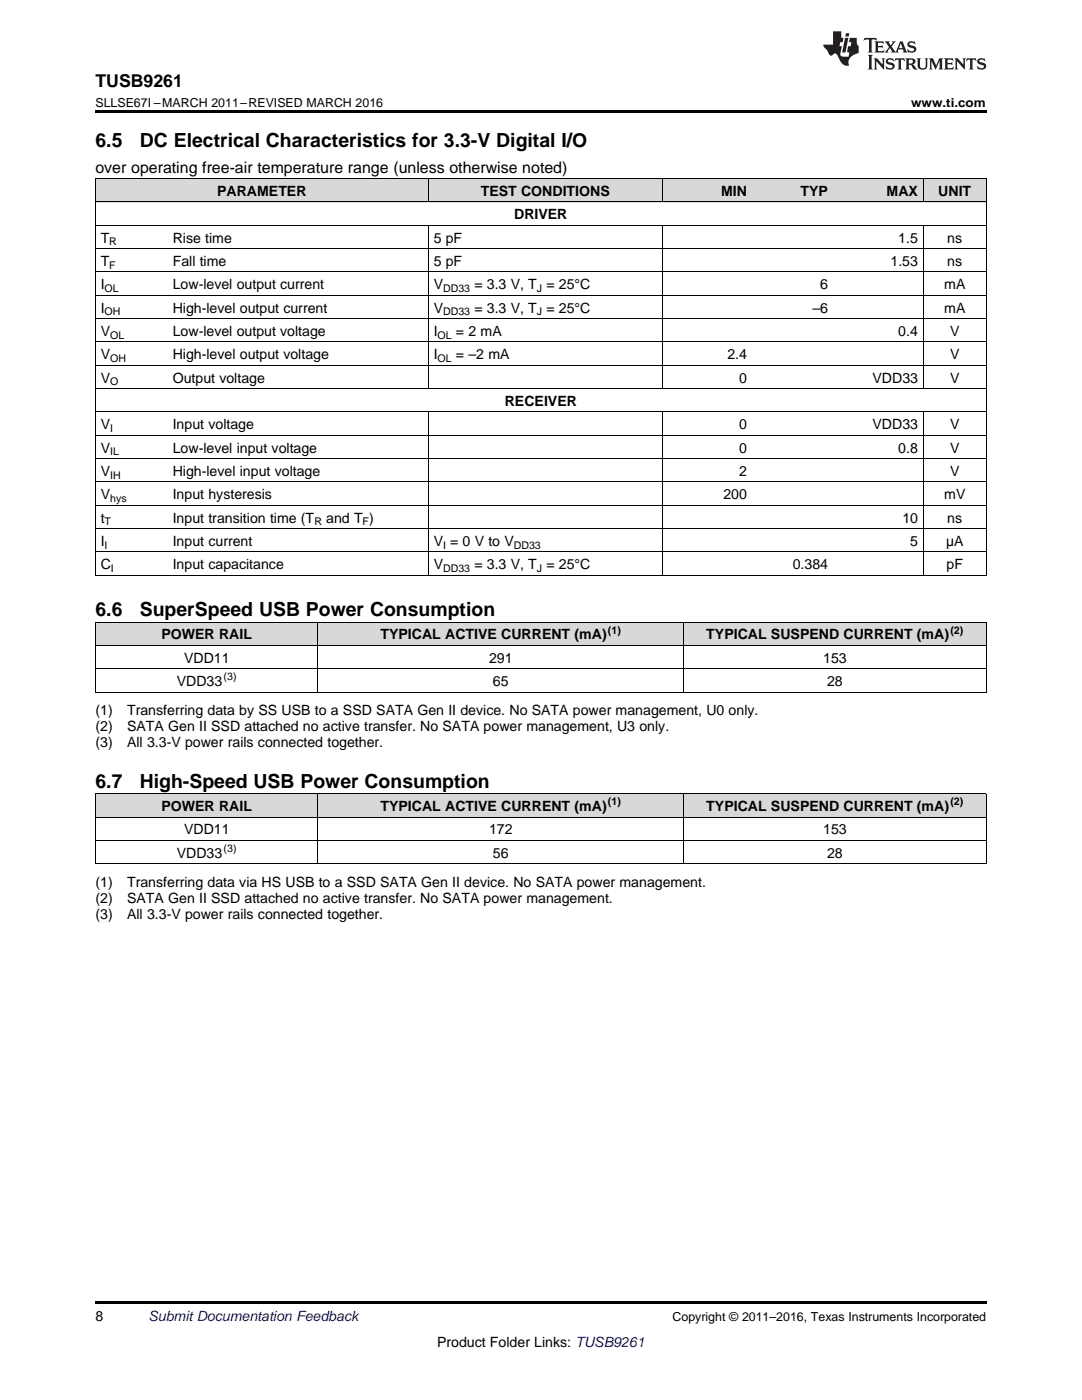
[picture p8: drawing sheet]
<svg xmlns="http://www.w3.org/2000/svg" width="216mm" height="279mm" viewBox="0 0 216 279" stroke-linecap="round" stroke-linejoin="round" font-family="sans-serif">
<defs><g id="words">
<g font-size="3.9">
<text x="19" y="29.3">6.5</text>
<text x="27.9" y="29.3">DC Electrical Characteristics for 3.3-V Digital I/O</text>
<text x="19" y="122.9">6.6</text>
<text x="27.9" y="122.9">SuperSpeed USB Power Consumption</text>
<text x="19" y="157.2">6.7</text>
<text x="27.9" y="157.2">High-Speed USB Power Consumption</text>
</g>
<text font-size="3.5" x="19" y="17.3">TUSB9261</text>
<text font-size="3.2" x="19" y="34.4">over operating free-air temperature range (unless otherwise noted)</text>
<g font-size="2.8">
<text x="43.3" y="39.1">PARAMETER</text>
<text x="95.9" y="39.1">TEST CONDITIONS</text>
<text x="143.9" y="39.1">MIN</text>
<text x="159.7" y="39.1">TYP</text>
<text x="176.9" y="39.1">MAX</text>
<text x="187.2" y="39.1">UNIT</text>
<text x="102.6" y="43.7">DRIVER</text>
<text x="20.1" y="48.4">T</text>
<text x="20.1" y="53.1">T</text>
<text x="34.5" y="48.4">Rise time</text>
<text x="34.5" y="53.1">Fall time</text>
<text x="86.5" y="48.4">5 pF</text>
<text x="86.5" y="53.1">5 pF</text>
<text x="177.7" y="53.1">1.53</text>
<text x="179.2" y="48.4">1.5</text>
<text x="189" y="48.4">ns</text>
<text x="189" y="53.1">ns</text>
<text x="20.1" y="57.7">I</text>
<text x="34.5" y="57.7">Low-level output current</text>
<text x="86.5" y="57.7">V</text>
<text x="94.7" y="57.7">= 3.3 V, T = 25°C</text>
<text x="163.7" y="57.7">6</text>
<text x="188.4" y="57.7">mA</text>
<text x="20.1" y="62.4">I</text>
<text x="34.5" y="62.4">High-level output current</text>
<text x="86.5" y="62.4">V</text>
<text x="94.7" y="62.4">= 3.3 V, T = 25°C</text>
<text x="162.1" y="62.4">–6</text>
<text x="188.4" y="62.4">mA</text>
<text x="20.1" y="67">V</text>
<text x="20.1" y="71.7">V</text>
<text x="34.5" y="67">Low-level output voltage</text>
<text x="34.5" y="71.7">High-level output voltage</text>
<text x="86.5" y="67">I</text>
<text x="86.5" y="71.7">I</text>
<text x="91" y="67">= 2 mA</text>
<text x="91" y="71.7">= –2 mA</text>
<text x="145.1" y="71.7">2.4</text>
<text x="179.2" y="67">0.4</text>
<text x="189.6" y="67">V</text>
<text x="189.6" y="71.7">V</text>
<text x="20.1" y="76.3">V</text>
<text x="34.5" y="76.3">Output voltage</text>
<text x="147.5" y="76.3">0</text>
<text x="174.1" y="76.3">VDD33</text>
<text x="189.6" y="76.3">V</text>
<text x="100.7" y="81">RECEIVER</text>
<text x="20.1" y="85.7">V</text>
<text x="34.5" y="85.7">Input voltage</text>
<text x="147.5" y="85.7">0</text>
<text x="174.1" y="85.7">VDD33</text>
<text x="189.6" y="85.7">V</text>
<text x="20.1" y="90.3">V</text>
<text x="20.1" y="95">V</text>
<text x="34.5" y="90.3">Low-level input voltage</text>
<text x="34.5" y="95">High-level input voltage</text>
<text x="147.5" y="90.3">0</text>
<text x="147.5" y="95">2</text>
<text x="179.2" y="90.3">0.8</text>
<text x="189.6" y="90.3">V</text>
<text x="189.6" y="95">V</text>
<text x="20.1" y="99.6">V</text>
<text x="34.5" y="99.6">Input hysteresis</text>
<text x="144.4" y="99.6">200</text>
<text x="188.4" y="99.6">mV</text>
<text x="20.1" y="104.3">t</text>
<text x="34.5" y="104.3">Input transition time (T</text>
<text x="65.1" y="104.3">and T )</text>
<text x="180.1" y="104.3">10</text>
<text x="189" y="104.3">ns</text>
<text x="20.1" y="108.9">I</text>
<text x="20.1" y="113.6">C</text>
<text x="34.5" y="108.9">Input current</text>
<text x="34.5" y="113.6">Input capacitance</text>
<text x="86.5" y="108.9">V = 0 V to V</text>
<text x="86.5" y="113.6">V</text>
<text x="94.7" y="113.6">= 3.3 V, T = 25°C</text>
<text x="158.2" y="113.6">0.384</text>
<text x="181.6" y="108.9">5</text>
<text x="188.8" y="108.9">µA</text>
<text x="188.9" y="113.6">pF</text>
<text x="32.2" y="127.6">POWER RAIL</text>
<text x="75.9" y="127.6">TYPICAL ACTIVE CURRENT (mA)</text>
<text x="140.9" y="127.6">TYPICAL SUSPEND CURRENT (mA)</text>
<text x="35.3" y="136.9">VDD33</text>
<text x="36.7" y="132.3">VDD11</text>
<text x="97.6" y="132.3">291</text>
<text x="98.4" y="136.9">65</text>
<text x="164.3" y="132.3">153</text>
<text x="165" y="136.9">28</text>
<text x="19" y="142.8">(1)</text>
<text x="25.4" y="142.8">Transferring data by SS USB to a SSD SATA Gen II device. No SATA power management, U0 only.</text>
<text x="19" y="145.9">(2)</text>
<text x="19" y="149.1">(3)</text>
<text x="25.4" y="145.9">SATA Gen II SSD attached no active transfer. No SATA power management, U3 only.</text>
<text x="25.4" y="149.1">All 3.3-V power rails connected together.</text>
<text x="32.2" y="161.9">POWER RAIL</text>
<text x="75.9" y="161.9">TYPICAL ACTIVE CURRENT (mA)</text>
<text x="140.9" y="161.9">TYPICAL SUSPEND CURRENT (mA)</text>
<text x="36.7" y="166.5">VDD11</text>
<text x="97.6" y="166.5">172</text>
<text x="164.3" y="166.5">153</text>
<text x="35.3" y="171.2">VDD33</text>
<text x="98.4" y="171.2">56</text>
<text x="165" y="171.2">28</text>
<text x="19" y="177">(1)</text>
<text x="25.4" y="177">Transferring data via HS USB to a SSD SATA Gen II device. No SATA power management.</text>
<text x="19" y="180.2">(2)</text>
<text x="19" y="183.4">(3)</text>
<text x="25.4" y="180.2">SATA Gen II SSD attached no active transfer. No SATA power management.</text>
<text x="25.4" y="183.4">All 3.3-V power rails connected together.</text>
<text x="19" y="263.6">8</text>
<text x="87.2" y="268.9">Product Folder Links: TUSB9261</text>
</g>
<text font-size="2.8" fill="#0000c8" x="29.6" y="263.6">Submit Documentation Feedback</text>
<g font-size="2.5">
<text x="19" y="21.4">SLLSE67I –MARCH 2011–REVISED MARCH 2016</text>
<text x="181.8" y="21.4">www.ti.com</text>
<text x="134.2" y="263.6">Copyright © 2011–2016, Texas Instruments Incorporated</text>
</g>
<g font-size="2.1">
<text x="21.8" y="49">R</text>
<text x="21.8" y="53.6">F</text>
<text x="20.9" y="58.3">OL</text>
<text x="88.4" y="58.3">DD33</text>
<text x="107.1" y="58.3">J</text>
<text x="20.9" y="62.9">OH</text>
<text x="88.4" y="62.9">DD33</text>
<text x="107.1" y="62.9">J</text>
<text x="22" y="67.6">OL</text>
<text x="87.3" y="67.6">OL</text>
<text x="22" y="72.2">OH</text>
<text x="22" y="76.9">O</text>
<text x="87.3" y="72.2">OL</text>
<text x="22" y="86.2">I</text>
<text x="22" y="90.9">IL</text>
<text x="22" y="95.5">IH</text>
<text x="22" y="100.2">hys</text>
<text x="20.9" y="104.8">T</text>
<text x="62.7" y="104.8">R</text>
<text x="72.4" y="104.8">F</text>
<text x="20.9" y="109.5">I</text>
<text x="88.4" y="109.5">I</text>
<text x="102.5" y="109.5">DD33</text>
<text x="22.1" y="114.2">I</text>
<text x="88.4" y="114.2">DD33</text>
<text x="107.1" y="114.2">J</text>
<text x="121.3" y="126.5">(1)</text>
<text x="189.6" y="126.5">(2)</text>
<text x="44.6" y="135.8">(3)</text>
<text x="121.3" y="160.7">(1)</text>
<text x="189.6" y="160.7">(2)</text>
<text x="44.6" y="170">(3)</text>
</g>
</g></defs>
<g fill="#d8d8d8">
<path d="M19 158.5h44.5v4.6h-44.5z"/>
<path d="M63.5 158.5h72.9v4.6h-72.9z"/>
<path d="M136.4 158.5h60.4v4.6h-60.4z"/>
<path d="M19 124.2h44.5v4.7h-44.5z"/>
<path d="M63.5 124.2h72.9v4.7h-72.9z"/>
<path d="M136.4 124.2h60.4v4.7h-60.4z"/>
<path d="M19 35.7h14.4v4.7h-14.4z"/>
<path d="M33.4 35.7h52.1v4.7h-52.1z"/>
<path d="M85.5 35.7h46.7v4.7h-46.7z"/>
<path d="M132.2 35.7h17.9v4.7h-17.9z"/>
<path d="M150.1 35.7h16.2v4.7h-16.2z"/>
<path d="M166.3 35.7h18v4.7h-18z"/>
<path d="M184.3 35.7h12.5v4.7h-12.5z"/>
</g>
<g fill="#000">
<path d="M19 22h177.8v.5h-177.8zM19 114.8l.2 .1zM85.4 114.8l.1 .1zM132.1 114.8l.1 .1zM150 114.8l.1 .1zM166.2 114.8l.1 .1zM184.1 114.8l.2 .1zM196.7 114.8l.1 .1zM19 138.1l.2 .1zM136.3 138.1l.1 .1zM196.7 138.1l.1 .1zM19 172.4h.2z"/>
<path d="M136.3 172.4h.1zM196.7 172.4h.1zM19 259.7h177.8v.5h-177.8z"/>
</g>
<g fill="none" stroke="#000" stroke-width=".2">
<path d="M19 35.6h177.8M19.1 35.7v79.2M85.4 35.7v4.7M132.1 35.7v4.7M184.2 35.7v4.7M196.8 35.7v79.2M19 58.9h177.8M19 54.3h177.8M19 49.6h177.8M19 45h177.8M19 40.3h177.8M85.4 45v32.6"/>
<path d="M132.1 45v32.6M184.2 45v32.6M19 77.6h177.8M19 72.9h177.8M19 68.2h177.8M19 63.6h177.8M19 96.2h177.8M19 91.5h177.8M19 86.9h177.8M19 82.2h177.8M85.4 82.2v32.7M132.1 82.2v32.7"/>
<path d="M184.2 82.2v32.7M19 114.8h177.8M19 110.2h177.8M19 105.5h177.8M19 100.8h177.8M19 124.2h177.8v14M19 138.1h177.8M19 133.5h177.8M19 128.8h177.8M19.1 124.2v14M63.4 124.2v14M136.3 124.2v14"/>
<path d="M19 158.4h177.8v14M19.1 158.4v14M63.4 158.4v14M136.3 158.4v14M19 172.4h177.8M19 167.7h177.8M19 163.1h177.8"/>
</g>
<g fill="#231f20">
<path d="M172.5 7.6l-.1 .5 .4-.2h.6v.1v2.1l-.2 .4h.9l-.2-.4v-2.1l.1-.1h.5l.5 .2-.2-.5zM174.5 8.3l.2 .3v1.5l-.2 .4h1.8l.2-.6a1.04 1.04 0 0 1-1.3 .2v-.7h.6l.3 .2v-.6l-.3 .2h-.6v-.6l.8-.1 .4 .3-.2-.5zM176.5 8.3l.9 1.1-.9 1.1h.8l-.2-.2 .4-.7 .5 .7-.2 .2h1.5l-.2-.2 .2-.4h.9l.1 .4-.2 .2h1l-.3-.3-.7-1.9h-.5l-.9 2-.8-1 .9-1h-.8l.1 .3-.4 .5-.3-.6 .1-.2zM179.7 8.6l.4 1h-.7zM181.3 8.4a.63 .63 0 0 0-.2 .7 .63 .63 0 0 0 .6 .4l.6 .2 .1 .2a.75 .75 0 0 1-.7 .4 .75 .75 0 0 1-.6-.5l.1 .7 .1-.1a1.11 1.11 0 0 0 1.5-.6 1.13 1.13 0 0 0-1.2-.8l-.1-.4a1.04 1.04 0 0 1 1.2 .2l-.2-.5-.2 .1-.4-.2zM173.2 10.9l.2 .4v2.2l-.2 .4h1l-.3-.4v-2.2l.3-.4zM174.3 11.6l.3 .4v1.5l-.3 .4h.8l-.2-.4v-1.3l1.5 1.7v-1.9l.2-.4h-.7l.2 .4v.9l-1.1-1.3zM177 11.8a.62 .62 0 0 0-.2 .7 .62 .62 0 0 0 .6 .4l.6 .1 .1 .3a.76 .76 0 0 1-.7 .3 .76 .76 0 0 1-.7-.4l.2 .7 .1-.1a1.11 1.11 0 0 0 1.5-.6 1.13 1.13 0 0 0-1.2-.8l-.1-.4a1.04 1.04 0 0 1 1.2 .2l-.2-.6-.2 .1-.5-.1zM178.7 11.6l-.2 .6a.61 .61 0 0 1 .8-.3v1.6l-.2 .4h.9l-.2-.4v-1.6a.63 .63 0 0 1 .7 .3l-.1-.6zM180.6 11.6l.3 .4v1.5l-.3 .4h1l-.2-.2-.1-.8 .6 .2a.76 .76 0 0 0 1.2 .7l-1-1a.58 .58 0 0 0 .6-.5 .58 .58 0 0 0-.5-.6zM181.4 11.9h.1a.45 .45 0 0 1 .5 .1 .45 .45 0 0 1 .1 .5l-.8 .2zM182.9 11.6l.2 .2a2.17 2.17 0 0 0 .3 1.9 .99 .99 0 0 0 1.6-.6v-1.1l.2-.4h-.7l.2 .2a1.92 1.92 0 0 1-.2 1.8 .6 .6 0 0 1-.9-.5v-1.1l.2-.4zM185.4 11.6l.2 .4v1.5l-.2 .4h.7l-.2-.4v-1.4l.8 1.8 .8-1.8v1.4l-.2 .4h.9l-.2-.4v-1.5l.2-.4h-.8l-.6 1.5-.6-1.5zM188.4 11.6l.2 .4v1.5l-.2 .4h1.8l.1-.6a1.04 1.04 0 0 1-1.2 .1v-.6h.5l.4 .2v-.6l-.4 .2h-.5v-.7h.8l.3 .3-.1-.6zM190.5 11.6l.2 .4v1.5l-.2 .4h.7l-.2-.4v-1.3l1.5 1.7v-1.9l.2-.4h-.7l.2 .4v.9l-1.1-1.3zM192.9 11.6l-.1 .6a.61 .61 0 0 1 .7-.3l.1 1.6-.3 .4h1l-.3-.4 .1-1.6a.63 .63 0 0 1 .7 .3l-.1-.6zM195.2 11.8a.62 .62 0 0 0-.2 .7 .62 .62 0 0 0 .6 .4l.6 .1 .1 .3a.76 .76 0 0 1-.7 .3 .76 .76 0 0 1-.6-.4l.1 .7 .1-.1a1.11 1.11 0 0 0 1.6-.6 1.13 1.13 0 0 0-1.3-.8l-.1-.4a1.04 1.04 0 0 1 1.2 .2l-.1-.6-.2 .1-.5-.1z"/>
<path d="M166.2 6.3v2.6h-1.9v.4l.8 .9a.91 .91 0 0 0 1 .8 .56 .56 0 0 1 .5-.3 .56 .56 0 0 1 .5 .3l.4 .8a1.53 1.53 0 0 0 1.9 1.2 1.54 1.54 0 0 1 1-2.1l.9-.3v-1.4a1.52 1.52 0 0 1-.4-1.6h-1.3l-.2 .8h.5l-.2 .8h-.5l-.1 1v.2l.4 .1-.2 .8a1.93 1.93 0 0 1-1.6-.3l.3-1.8h-.5l.2-.8h.4l.2-.8h-.4v-1.3zM168.6 7.6l-.6 2.9h.7l.6-2.9zM168.8 6.6l-.1 .7h.6l.2-.7z"/>
</g>
<use href="#words"/>
</svg>
